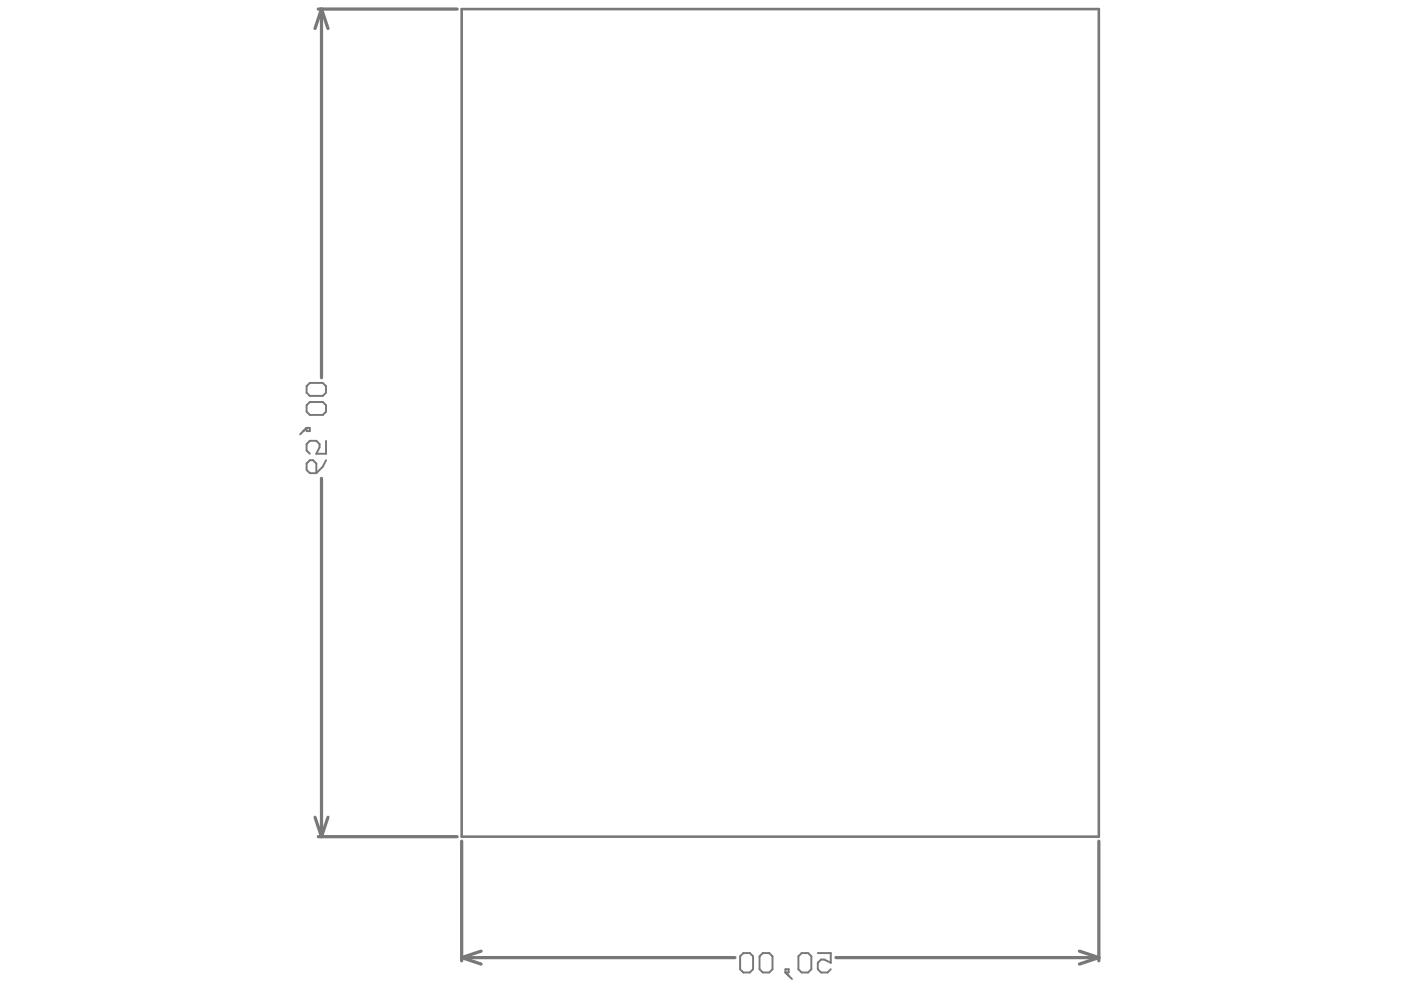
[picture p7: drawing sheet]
<svg xmlns="http://www.w3.org/2000/svg" width="297mm" height="210mm" viewBox="0 0 297 210" stroke-linecap="round" stroke-linejoin="round" font-family="sans-serif">
<g fill="none" stroke="#787878" stroke-width=".69">
<path d="M67.5 1.9h29.4M68.2 1.9l-1.4 4.1M68.2 1.9l1.3 4.1M68.2 1.9v78.2M68.2 101.4v76M66.8 173.3l1.4 4.1M67.5 177.4h29.4M69.5 173.3l-1.3 4.1M97.9 178.4v25.3M233 178.4v25.3M97.9 203l4.1 1.4M97.9 203h57.9"/>
<path d="M102 201.7l-4.1 1.3M177.2 203h55.8M228.9 201.7l4.1 1.3M233 203l-4.1 1.4"/>
</g>
<path d="M97.9 1.9h135.1v175.5h-135.1z" fill="none" stroke="#787878" stroke-width=".55"/>
<g fill="none" stroke="#787878" stroke-width=".41">
<path d="M65 98.3l.7-.7h.7l.7 .7v2h-1.4l-.7-.7zM65 81.9l.7-.7h2.7l.7 .7v1.3l-.7 .7h-2.7l-.7-.7zM65 85.9l.7-.7h2.7l.7 .7v1.4l-.7 .7h-2.7l-.7-.7zM65 90.7h.7v.7h-.7zM65 90.7l-1.4 1.4M69.1 97.6l-.7 1.3-1.3 1.4M69.1 93.5v2.7h-2l.7-1.4v-.7l-.7-.6h-1.4l-.7 .6v1.4l.7 .7M156.9 202.8l.7-.7h1.4l.7 .7v2.7l-.7 .7h-1.4l-.7-.7zM161 202.8l.7-.7h1.4l.7 .7v2.7l-.7 .7h-1.4l-.7-.7zM166.5 205.5h.7v.7h-.7zM166.5 206.2l1.4 1.4M169.3 202.8l.7-.7h1.3l.7 .7v2.7l-.7 .7h-1.3l-.7-.7z"/>
<path d="M173.4 202.1h2.7v2l-1.3-.7h-.7l-.7 .7v1.4l.7 .7h1.4l.6-.7"/>
</g>
</svg>
